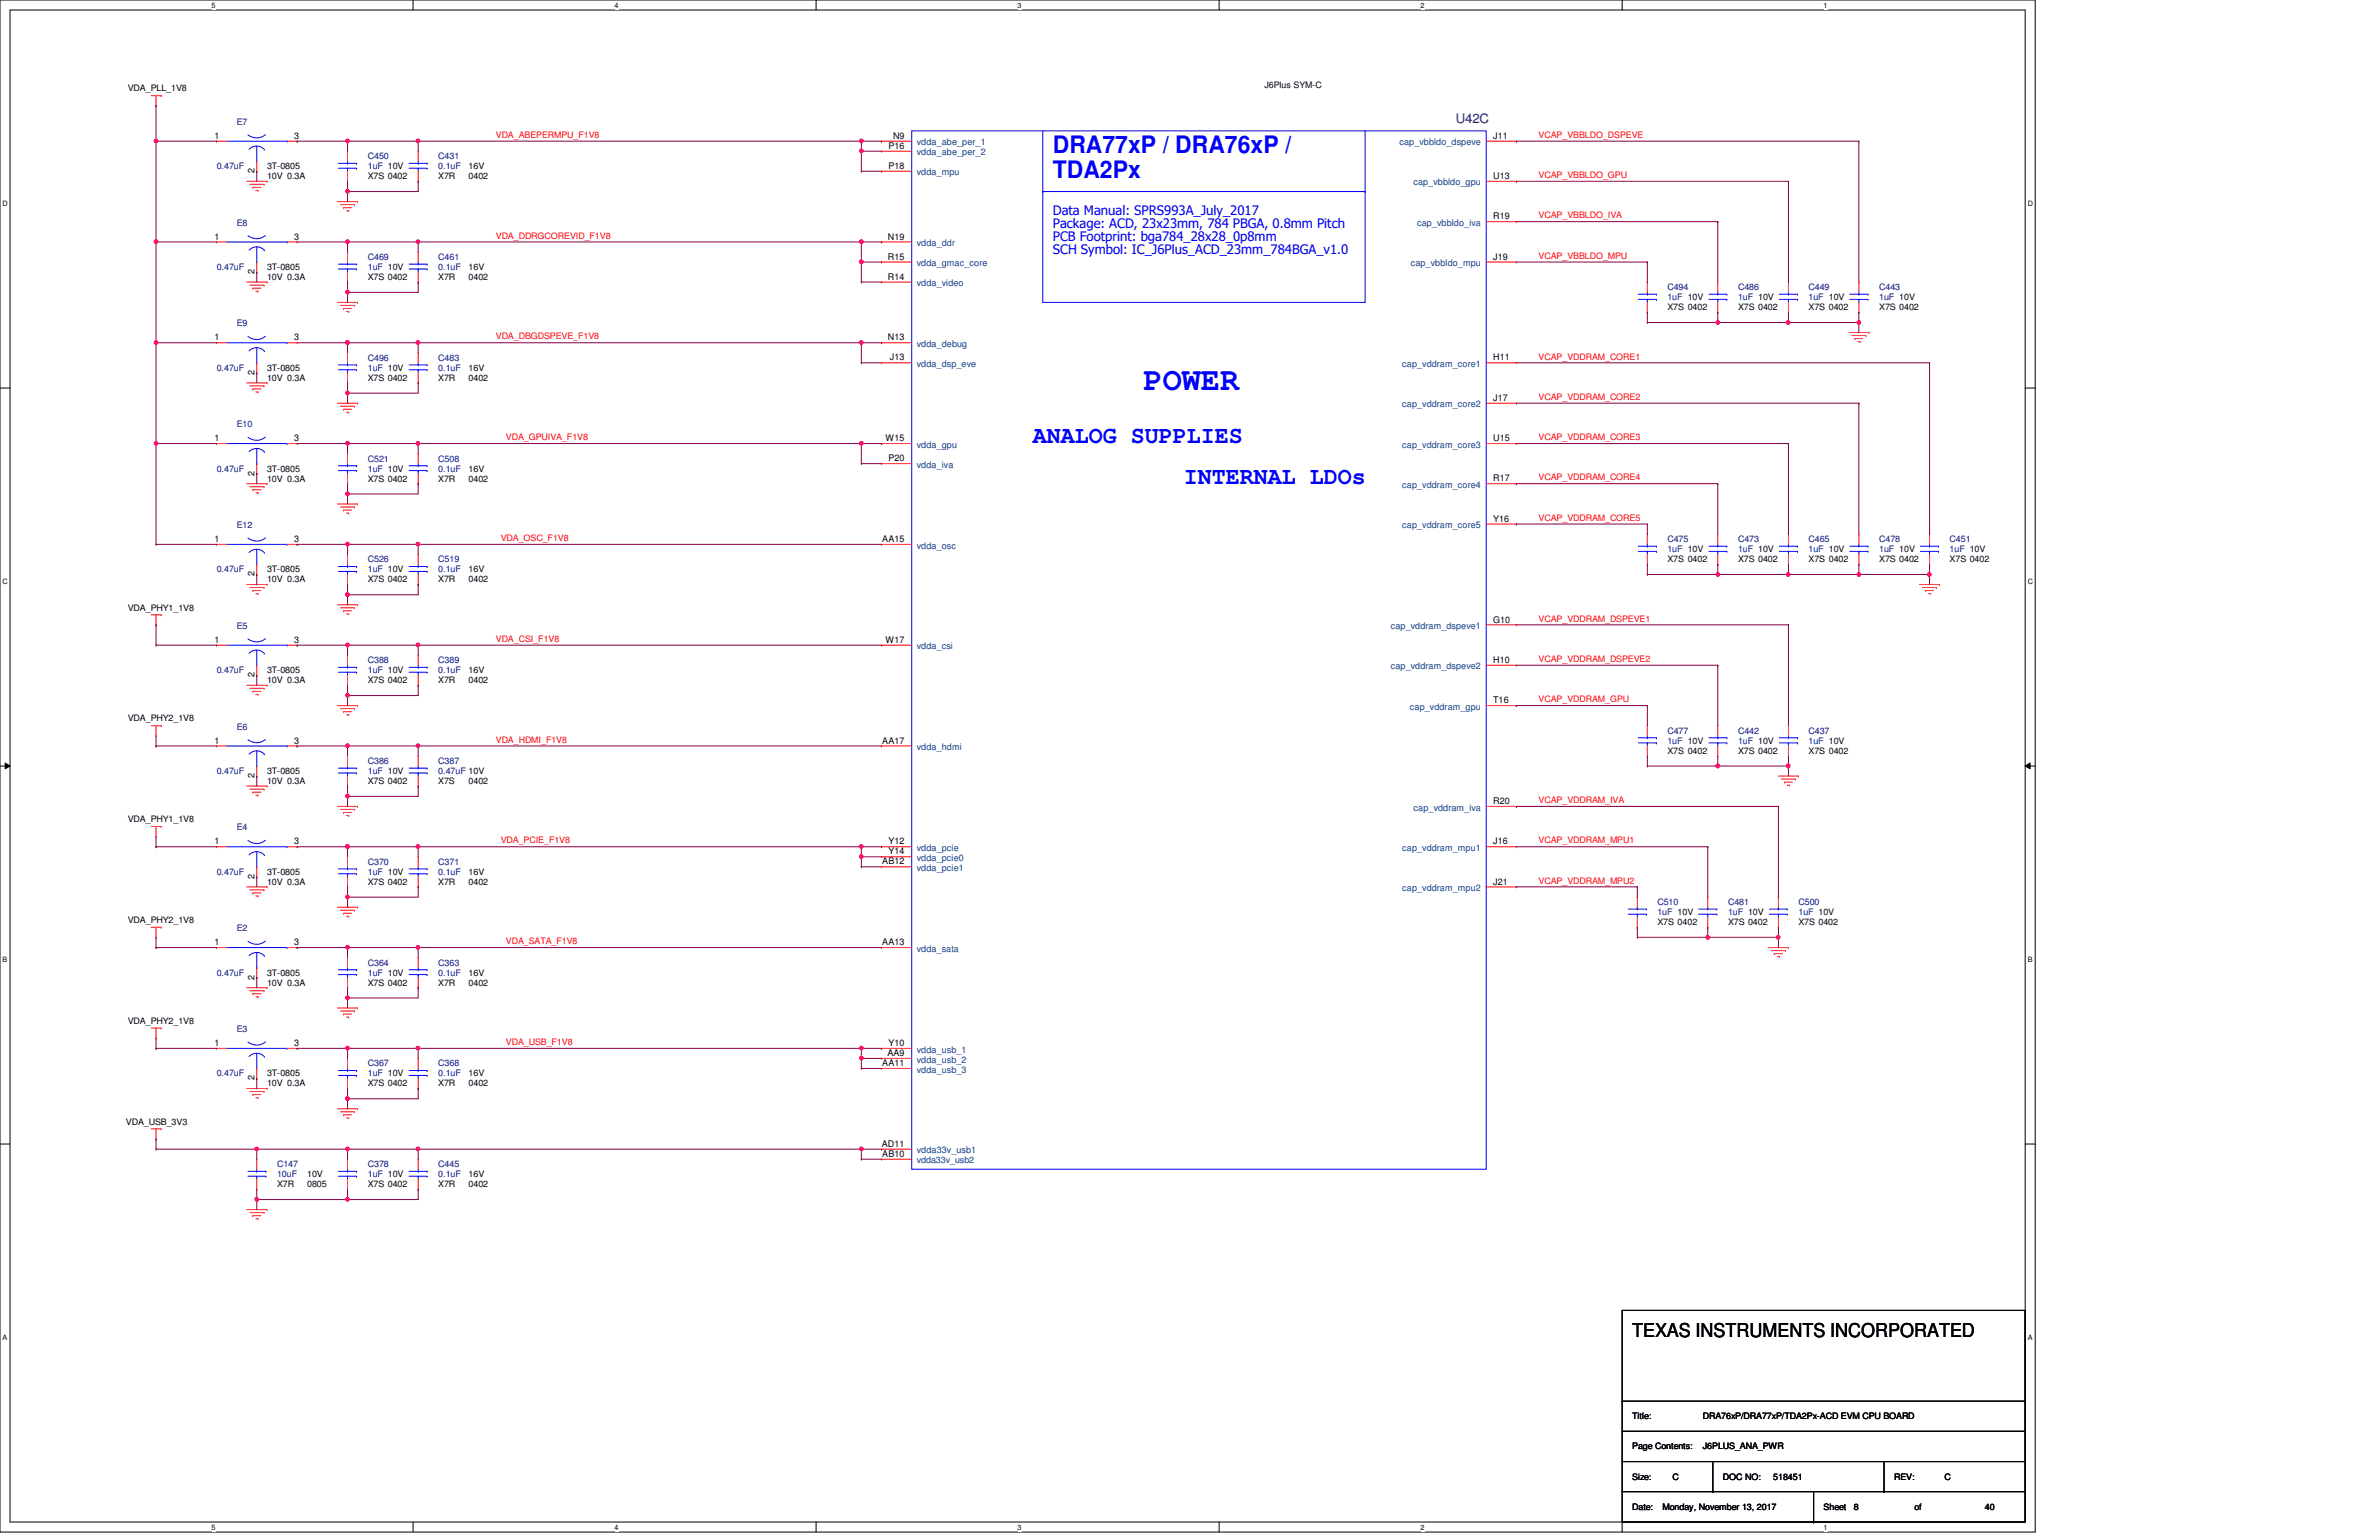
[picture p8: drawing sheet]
<svg xmlns="http://www.w3.org/2000/svg" width="432mm" height="279mm" viewBox="0 0 432 279" stroke-linecap="round" stroke-linejoin="round" font-family="sans-serif">
<defs><g id="words">
<text font-size="5.8" fill="#00f" x="207.6" y="70.8">POWER</text>
<g font-size="4.4" fill="#00f">
<text x="191.1" y="27.8">DRA77xP / DRA76xP /</text>
<text x="191.1" y="32.3">TDA2Px</text>
<text x="187.5" y="80.4">ANALOG SUPPLIES</text>
<text x="214.9" y="87.8">INTERNAL LDOs</text>
</g>
<text font-size="3.5" x="296.2" y="242.7">TEXAS INSTRUMENTS INCORPORATED</text>
<text font-size="2.4" fill="#000080" x="264.2" y="22.3">U42C</text>
<g font-size="2.4" fill="#00f">
<text x="191.1" y="38.9">Data Manual: SPRS993A_July_2017</text>
<text x="191.1" y="41.3">Package: ACD, 23x23mm, 784 PBGA, 0.8mm Pitch</text>
<text x="191.1" y="43.7">PCB Footprint: bga784_28x28_0p8mm</text>
<text x="191.1" y="46.1">SCH Symbol: IC_J6Plus_ACD_23mm_784BGA_v1.0</text>
</g>
<g font-size="1.7">
<text x="38.9" y="25.2">1</text>
<text x="53.4" y="25.2">3</text>
<text x="161.2" y="27">P16</text>
<text x="162.1" y="25.2">N9</text>
<text x="271" y="25.2">J11</text>
<text x="46.2" y="31.4" transform="rotate(-90 46.2 31.4)">2</text>
<text x="161.2" y="30.6">P18</text>
<text x="271" y="32.5">U13</text>
<text x="271" y="39.8">R19</text>
<text x="38.9" y="43.5">1</text>
<text x="53.4" y="43.5">3</text>
<text x="161.2" y="47.1">R15</text>
<text x="161.2" y="43.5">N19</text>
<text x="271" y="47.1">J19</text>
<text x="46.2" y="49.7" transform="rotate(-90 46.2 49.7)">2</text>
<text x="161.2" y="50.8">R14</text>
<text x="38.9" y="61.8">1</text>
<text x="53.4" y="61.8">3</text>
<text x="161.2" y="61.8">N13</text>
<text x="161.5" y="65.4">J13</text>
<text x="271" y="65.4">H11</text>
<text x="46.2" y="68" transform="rotate(-90 46.2 68)">2</text>
<text x="271" y="72.7">J17</text>
<text x="38.9" y="80.1">1</text>
<text x="53.4" y="80.1">3</text>
<text x="160.7" y="80.1">W15</text>
<text x="161.2" y="83.7">P20</text>
<text x="271" y="80.1">U15</text>
<text x="46.2" y="86.3" transform="rotate(-90 46.2 86.3)">2</text>
<text x="271" y="87.3">R17</text>
<text x="271" y="94.7">Y16</text>
<text x="38.9" y="98.3">1</text>
<text x="53.4" y="98.3">3</text>
<text x="160.1" y="98.3">AA15</text>
<text x="46.2" y="104.6" transform="rotate(-90 46.2 104.6)">2</text>
<text x="271" y="112.9">G10</text>
<text x="38.9" y="116.6">1</text>
<text x="53.4" y="116.6">3</text>
<text x="160.7" y="116.6">W17</text>
<text x="46.2" y="122.9" transform="rotate(-90 46.2 122.9)">2</text>
<text x="271" y="120.3">H10</text>
<text x="271" y="127.6">T16</text>
<text x="38.9" y="134.9">1</text>
<text x="53.4" y="134.9">3</text>
<text x="160.1" y="134.9">AA17</text>
<text x="46.2" y="141.1" transform="rotate(-90 46.2 141.1)">2</text>
<text x="271" y="145.9">R20</text>
<text x="38.9" y="153.2">1</text>
<text x="53.4" y="153.2">3</text>
<text x="161.3" y="153.2">Y12</text>
<text x="161.3" y="155">Y14</text>
<text x="271" y="153.2">J16</text>
<text x="46.2" y="159.4" transform="rotate(-90 46.2 159.4)">2</text>
<text x="160.1" y="156.8">AB12</text>
<text x="271" y="160.5">J21</text>
<text x="38.9" y="171.5">1</text>
<text x="53.4" y="171.5">3</text>
<text x="160.1" y="171.5">AA13</text>
<text x="46.2" y="177.7" transform="rotate(-90 46.2 177.7)">2</text>
<text x="38.9" y="189.8">1</text>
<text x="53.4" y="189.8">3</text>
<text x="161.1" y="191.6">AA9</text>
<text x="161.3" y="189.8">Y10</text>
<text x="46.2" y="196" transform="rotate(-90 46.2 196)">2</text>
<text x="160.1" y="193.4">AA11</text>
<text x="160.1" y="208.1">AD11</text>
<text x="160.1" y="209.9">AB10</text>
</g>
<g font-size="1.7" fill="#004080">
<text x="166.4" y="26.4">vdda_abe_per_1</text>
<text x="166.4" y="28.2">vdda_abe_per_2</text>
<text x="254" y="26.4">cap_vbbldo_dspeve</text>
<text x="166.4" y="31.8">vdda_mpu</text>
<text x="256.5" y="33.7">cap_vbbldo_gpu</text>
<text x="257.2" y="41">cap_vbbldo_iva</text>
<text x="166.4" y="44.7">vdda_ddr</text>
<text x="166.4" y="48.3">vdda_gmac_core</text>
<text x="166.4" y="51.9">vdda_video</text>
<text x="256.1" y="48.3">cap_vbbldo_mpu</text>
<text x="166.4" y="62.9">vdda_debug</text>
<text x="166.4" y="66.6">vdda_dsp_eve</text>
<text x="254.5" y="66.6">cap_vddram_core1</text>
<text x="254.5" y="73.9">cap_vddram_core2</text>
<text x="166.4" y="81.2">vdda_gpu</text>
<text x="254.5" y="81.2">cap_vddram_core3</text>
<text x="166.4" y="84.9">vdda_iva</text>
<text x="254.5" y="88.5">cap_vddram_core4</text>
<text x="254.5" y="95.8">cap_vddram_core5</text>
<text x="166.4" y="99.5">vdda_osc</text>
<text x="166.4" y="117.8">vdda_csi</text>
<text x="252.4" y="114.1">cap_vddram_dspeve1</text>
<text x="252.4" y="121.5">cap_vddram_dspeve2</text>
<text x="255.9" y="128.8">cap_vddram_gpu</text>
<text x="166.4" y="136.1">vdda_hdmi</text>
<text x="256.6" y="147.1">cap_vddram_iva</text>
<text x="166.4" y="154.4">vdda_pcie</text>
<text x="254.5" y="154.4">cap_vddram_mpu1</text>
<text x="166.4" y="158">vdda_pcie1</text>
<text x="166.4" y="156.2">vdda_pcie0</text>
<text x="254.5" y="161.7">cap_vddram_mpu2</text>
<text x="166.4" y="172.7">vdda_sata</text>
<text x="166.4" y="191">vdda_usb_1</text>
<text x="166.4" y="192.8">vdda_usb_2</text>
<text x="166.4" y="194.6">vdda_usb_3</text>
<text x="166.4" y="209.3">vdda33v_usb1</text>
</g>
<g font-size="1.6">
<text x="23.2" y="16.6">VDA_PLL_1V8</text>
<text x="229.5" y="16">J6Plus SYM-C</text>
<text x="48.5" y="32.5">10V 0.3A</text>
<text x="48.5" y="30.7">3T-0805</text>
<text x="66.8" y="32.5">X7S 0402</text>
<text x="79.5" y="32.5">X7R</text>
<text x="85" y="30.7">16V</text>
<text x="85" y="32.5">0402</text>
<text x="48.5" y="50.8">10V 0.3A</text>
<text x="48.5" y="49">3T-0805</text>
<text x="66.8" y="50.8">X7S 0402</text>
<text x="79.5" y="50.8">X7R</text>
<text x="85" y="49">16V</text>
<text x="85" y="50.8">0402</text>
<text x="302.6" y="56.3">X7S 0402</text>
<text x="315.5" y="56.3">X7S 0402</text>
<text x="328.3" y="56.3">X7S 0402</text>
<text x="341.1" y="56.3">X7S 0402</text>
<text x="48.5" y="69.1">10V 0.3A</text>
<text x="48.5" y="67.3">3T-0805</text>
<text x="66.8" y="69.1">X7S 0402</text>
<text x="79.5" y="69.1">X7R</text>
<text x="85" y="67.3">16V</text>
<text x="85" y="69.1">0402</text>
<text x="48.5" y="87.4">10V 0.3A</text>
<text x="48.5" y="85.6">3T-0805</text>
<text x="66.8" y="87.4">X7S 0402</text>
<text x="79.5" y="87.4">X7R</text>
<text x="85" y="85.6">16V</text>
<text x="85" y="87.4">0402</text>
<text x="48.5" y="105.7">10V 0.3A</text>
<text x="48.5" y="103.8">3T-0805</text>
<text x="66.8" y="105.7">X7S 0402</text>
<text x="79.5" y="105.7">X7R</text>
<text x="85" y="103.8">16V</text>
<text x="85" y="105.7">0402</text>
<text x="302.6" y="102">X7S 0402</text>
<text x="315.5" y="102">X7S 0402</text>
<text x="328.3" y="102">X7S 0402</text>
<text x="341.1" y="102">X7S 0402</text>
<text x="353.9" y="102">X7S 0402</text>
<text x="23.2" y="110.8">VDA_PHY1_1V8</text>
<text x="48.5" y="124">10V 0.3A</text>
<text x="48.5" y="122.1">3T-0805</text>
<text x="66.8" y="124">X7S 0402</text>
<text x="79.5" y="124">X7R</text>
<text x="85" y="122.1">16V</text>
<text x="85" y="124">0402</text>
<text x="23.2" y="130.9">VDA_PHY2_1V8</text>
<text x="302.6" y="136.8">X7S 0402</text>
<text x="315.5" y="136.8">X7S 0402</text>
<text x="328.3" y="136.8">X7S 0402</text>
<text x="48.5" y="142.2">10V 0.3A</text>
<text x="48.5" y="140.4">3T-0805</text>
<text x="66.8" y="142.2">X7S 0402</text>
<text x="79.5" y="142.2">X7S</text>
<text x="85" y="142.2">0402</text>
<text x="23.2" y="149.2">VDA_PHY1_1V8</text>
<text x="48.5" y="160.5">10V 0.3A</text>
<text x="48.5" y="158.7">3T-0805</text>
<text x="66.8" y="160.5">X7S 0402</text>
<text x="79.5" y="160.5">X7R</text>
<text x="85" y="158.7">16V</text>
<text x="85" y="160.5">0402</text>
<text x="23.2" y="167.5">VDA_PHY2_1V8</text>
<text x="300.8" y="167.9">X7S 0402</text>
<text x="313.6" y="167.9">X7S 0402</text>
<text x="326.4" y="167.9">X7S 0402</text>
<text x="48.5" y="178.8">10V 0.3A</text>
<text x="48.5" y="177">3T-0805</text>
<text x="66.8" y="178.8">X7S 0402</text>
<text x="79.5" y="178.8">X7R</text>
<text x="85" y="177">16V</text>
<text x="85" y="178.8">0402</text>
<text x="23.2" y="185.8">VDA_PHY2_1V8</text>
<text x="48.5" y="197.1">10V 0.3A</text>
<text x="48.5" y="195.3">3T-0805</text>
<text x="66.8" y="197.1">X7S 0402</text>
<text x="79.5" y="197.1">X7R</text>
<text x="85" y="195.3">16V</text>
<text x="85" y="197.1">0402</text>
<text x="22.9" y="204">VDA_USB_3V3</text>
<text x="50.3" y="215.4">X7R</text>
<text x="55.8" y="215.4">0805</text>
<text x="55.8" y="213.6">10V</text>
<text x="66.8" y="215.4">X7S 0402</text>
<text x="79.5" y="215.4">X7R</text>
<text x="85" y="213.6">16V</text>
<text x="85" y="215.4">0402</text>
<text x="296.2" y="257.5">Title:</text>
<text x="309.1" y="257.5">DRA76xP/DRA77xP/TDA2Px-ACD EVM CPU BOARD</text>
<text x="296.2" y="262.9">Page Contents:</text>
<text x="309.1" y="262.9">J6PLUS_ANA_PWR</text>
<text x="296.2" y="268.4">Size:</text>
<text x="303.6" y="268.4">C</text>
<text x="312.7" y="268.4">DOC NO:</text>
<text x="321.9" y="268.4">518451</text>
<text x="343.8" y="268.4">REV:</text>
<text x="352.9" y="268.4">C</text>
<text x="296.2" y="273.9">Date:</text>
<text x="301.8" y="273.9">Monday, November 13, 2017</text>
<text x="331" y="273.9">Sheet</text>
<text x="336.5" y="273.9">8</text>
<text x="347.5" y="273.9">of</text>
<text x="360.3" y="273.9">40</text>
</g>
<g font-size="1.6" fill="#000080">
<text x="43" y="22.6">E7</text>
<text x="66.8" y="28.9">C450</text>
<text x="79.5" y="28.9">C431</text>
<text x="39.3" y="30.7">0.47uF</text>
<text x="66.8" y="30.7">1uF 10V</text>
<text x="79.5" y="30.7">0.1uF</text>
<text x="43" y="40.9">E8</text>
<text x="66.8" y="47.2">C469</text>
<text x="79.5" y="47.2">C461</text>
<text x="39.3" y="49">0.47uF</text>
<text x="66.8" y="49">1uF 10V</text>
<text x="79.5" y="49">0.1uF</text>
<text x="302.6" y="52.6">C494</text>
<text x="315.5" y="52.6">C486</text>
<text x="328.3" y="52.6">C449</text>
<text x="341.1" y="52.6">C443</text>
<text x="43" y="59.2">E9</text>
<text x="302.6" y="54.5">1uF 10V</text>
<text x="315.5" y="54.5">1uF 10V</text>
<text x="328.3" y="54.5">1uF 10V</text>
<text x="341.1" y="54.5">1uF 10V</text>
<text x="66.8" y="65.4">C496</text>
<text x="79.5" y="65.4">C483</text>
<text x="39.3" y="67.3">0.47uF</text>
<text x="66.8" y="67.3">1uF 10V</text>
<text x="79.5" y="67.3">0.1uF</text>
<text x="43" y="77.5">E10</text>
<text x="66.8" y="83.7">C521</text>
<text x="79.5" y="83.7">C508</text>
<text x="39.3" y="85.6">0.47uF</text>
<text x="66.8" y="85.6">1uF 10V</text>
<text x="79.5" y="85.6">0.1uF</text>
<text x="43" y="95.8">E12</text>
<text x="302.6" y="98.3">C475</text>
<text x="302.6" y="100.2">1uF 10V</text>
<text x="315.5" y="98.3">C473</text>
<text x="315.5" y="100.2">1uF 10V</text>
<text x="328.3" y="98.3">C465</text>
<text x="328.3" y="100.2">1uF 10V</text>
<text x="341.1" y="98.3">C478</text>
<text x="341.1" y="100.2">1uF 10V</text>
<text x="353.9" y="98.3">C451</text>
<text x="353.9" y="100.2">1uF 10V</text>
<text x="39.3" y="103.8">0.47uF</text>
<text x="66.8" y="102">C526</text>
<text x="66.8" y="103.8">1uF 10V</text>
<text x="79.5" y="102">C519</text>
<text x="79.5" y="103.8">0.1uF</text>
<text x="43" y="114.1">E5</text>
<text x="39.3" y="122.1">0.47uF</text>
<text x="66.8" y="120.3">C388</text>
<text x="66.8" y="122.1">1uF 10V</text>
<text x="79.5" y="120.3">C389</text>
<text x="79.5" y="122.1">0.1uF</text>
<text x="43" y="132.4">E6</text>
<text x="302.6" y="133.1">C477</text>
<text x="302.6" y="134.9">1uF 10V</text>
<text x="315.5" y="133.1">C442</text>
<text x="315.5" y="134.9">1uF 10V</text>
<text x="328.3" y="133.1">C437</text>
<text x="328.3" y="134.9">1uF 10V</text>
<text x="39.3" y="140.4">0.47uF</text>
<text x="66.8" y="138.6">C386</text>
<text x="66.8" y="140.4">1uF 10V</text>
<text x="79.5" y="138.6">C387</text>
<text x="79.5" y="140.4">0.47uF 10V</text>
<text x="43" y="150.7">E4</text>
<text x="39.3" y="158.7">0.47uF</text>
<text x="66.8" y="156.9">C370</text>
<text x="66.8" y="158.7">1uF 10V</text>
<text x="79.5" y="156.9">C371</text>
<text x="79.5" y="158.7">0.1uF</text>
<text x="300.8" y="164.2">C510</text>
<text x="300.8" y="166">1uF 10V</text>
<text x="313.6" y="164.2">C481</text>
<text x="313.6" y="166">1uF 10V</text>
<text x="326.4" y="164.2">C500</text>
<text x="326.4" y="166">1uF 10V</text>
<text x="43" y="169">E2</text>
<text x="39.3" y="177">0.47uF</text>
<text x="66.8" y="175.2">C364</text>
<text x="66.8" y="177">1uF 10V</text>
<text x="79.5" y="175.2">C363</text>
<text x="79.5" y="177">0.1uF</text>
<text x="43" y="187.2">E3</text>
<text x="39.3" y="195.3">0.47uF</text>
<text x="66.8" y="193.5">C367</text>
<text x="66.8" y="195.3">1uF 10V</text>
<text x="79.5" y="193.5">C368</text>
<text x="79.5" y="195.3">0.1uF</text>
<text x="50.3" y="211.8">C147</text>
<text x="50.3" y="213.6">10uF</text>
<text x="66.8" y="211.8">C378</text>
<text x="66.8" y="213.6">1uF 10V</text>
<text x="79.5" y="211.8">C445</text>
<text x="79.5" y="213.6">0.1uF</text>
</g>
<g font-size="1.6" fill="#f00">
<text x="90" y="25">VDA_ABEPERMPU_F1V8</text>
<text x="279.3" y="25">VCAP_VBBLDO_DSPEVE</text>
<text x="279.3" y="32.3">VCAP_VBBLDO_GPU</text>
<text x="279.3" y="39.6">VCAP_VBBLDO_IVA</text>
<text x="90" y="43.3">VDA_DDRGCOREVID_F1V8</text>
<text x="279.3" y="46.9">VCAP_VBBLDO_MPU</text>
<text x="90" y="61.6">VDA_DBGDSPEVE_F1V8</text>
<text x="279.3" y="65.2">VCAP_VDDRAM_CORE1</text>
<text x="279.3" y="72.6">VCAP_VDDRAM_CORE2</text>
<text x="91.8" y="79.9">VDA_GPUIVA_F1V8</text>
<text x="279.3" y="79.9">VCAP_VDDRAM_CORE3</text>
<text x="279.3" y="87.2">VCAP_VDDRAM_CORE4</text>
<text x="279.3" y="94.5">VCAP_VDDRAM_CORE5</text>
<text x="90.9" y="98.2">VDA_OSC_F1V8</text>
<text x="279.3" y="112.8">VCAP_VDDRAM_DSPEVE1</text>
<text x="90" y="116.5">VDA_CSI_F1V8</text>
<text x="279.3" y="120.1">VCAP_VDDRAM_DSPEVE2</text>
<text x="279.3" y="127.4">VCAP_VDDRAM_GPU</text>
<text x="90" y="134.7">VDA_HDMI_F1V8</text>
<text x="279.3" y="145.7">VCAP_VDDRAM_IVA</text>
<text x="90.9" y="153">VDA_PCIE_F1V8</text>
<text x="279.3" y="153">VCAP_VDDRAM_MPU1</text>
<text x="279.3" y="160.3">VCAP_VDDRAM_MPU2</text>
<text x="91.8" y="171.3">VDA_SATA_F1V8</text>
<text x="91.8" y="189.6">VDA_USB_F1V8</text>
</g>
<text font-size="1.6" fill="#004080" x="166.4" y="211">vdda33v_usb2</text>
<g font-size="1.3">
<text x="38.4" y="1.4">5</text>
<text x="111.5" y="1.4">4</text>
<text x="184.7" y="1.4">3</text>
<text x="257.9" y="1.4">2</text>
<text x="331" y="1.4">1</text>
<text x=".5" y="37.3">D</text>
<text x="368" y="37.3">D</text>
<text x=".5" y="105.9">C</text>
<text x="368" y="105.9">C</text>
<text x=".5" y="174.5">B</text>
<text x="368" y="174.5">B</text>
<text x=".5" y="243">A</text>
<text x="368" y="243">A</text>
<text x="38.4" y="277.5">5</text>
<text x="111.5" y="277.5">4</text>
<text x="184.7" y="277.5">3</text>
<text x="257.9" y="277.5">2</text>
<text x="331" y="277.5">1</text>
</g>
</g></defs>
<path d="M0 0h369.4v278h-369.4zM1.8 1.8h365.8v274.3h-365.8z" fill="none" stroke="#000" stroke-width=".18"/>
<g fill="#fff">
<path d="M38.4 .2h.7v1.5h-.7z"/>
<path d="M38.4 276.4h.7v1.4h-.7z"/>
</g>
<path d="M75 0v1.8M75 276.1v1.9" fill="none" stroke="#000" stroke-width=".18"/>
<g fill="#fff">
<path d="M111.5 .2h.8v1.5h-.8z"/>
<path d="M111.5 276.4h.8v1.4h-.8z"/>
</g>
<path d="M148.1 0v1.8M148.1 276.1v1.9" fill="none" stroke="#000" stroke-width=".18"/>
<g fill="#fff">
<path d="M184.7 .2h.7v1.5h-.7z"/>
<path d="M184.7 276.4h.7v1.4h-.7z"/>
</g>
<path d="M221.3 0v1.8M221.3 276.1v1.9" fill="none" stroke="#000" stroke-width=".18"/>
<g fill="#fff">
<path d="M257.9 .2h.7v1.5h-.7z"/>
<path d="M257.9 276.4h.7v1.4h-.7z"/>
</g>
<path d="M294.4 0v1.8M294.4 276.1v1.9" fill="none" stroke="#000" stroke-width=".18"/>
<g fill="#fff">
<path d="M331 .2h.7v1.5h-.7z"/>
<path d="M331 276.4h.7v1.4h-.7z"/>
<path d="M.5 36.1h.9v1.5h-.9z"/>
<path d="M368 36.1h1v1.5h-1z"/>
<path d="M.5 104.7h.9v1.5h-.9z"/>
<path d="M368 104.7h1v1.5h-1z"/>
</g>
<path d="M0 70.4h1.8M367.6 70.4h1.8" fill="none" stroke="#000" stroke-width=".18"/>
<g fill="#fff">
<path d="M.5 173.3h.8v1.5h-.8z"/>
<path d="M368 173.3h.9v1.5h-.9z"/>
</g>
<path d="M0 139h1.8M.9 138.4l.9 .6-.9 .5zM367.6 139l.9-.6v1.1zM367.6 139h1.8" fill="none" stroke="#000" stroke-width=".18"/>
<path d="M.9 138.4l.9 .6-.9 .5zM367.6 139l.9-.6v1.1z" fill="#000"/>
<g fill="#fff">
<path d="M.5 241.9h.8v1.4h-.8z"/>
<path d="M368 241.9h.9v1.4h-.9z"/>
</g>
<g fill="none" stroke="#000" stroke-width=".18">
<path d="M0 207.6h1.8M367.6 207.6h1.8M294.4 237.7h73.2v38.4h-73.2zM294.4 259.7h73.2M294.4 254.2h73.2M367.6 259.7h.1M367.6 254.2h.1M294.4 270.6h73.2M294.4 265.2h73.2M310.9 270.6h.1M310.9 265.2v5.4M329.2 276.1h.1"/>
<path d="M329.2 270.6v5.5M342 270.6h.1M342 265.2v5.4M367.6 270.6h.1M367.6 265.2h.1"/>
</g>
<g fill="none" stroke="#f00" stroke-width=".18">
<path d="M27.4 17.4h1.9M28.3 19.2h.1M28.3 17.4v1.8M29.3 17.4h.1M39.3 25.6h.1M39.3 25.6h1.8M44.8 32.9h3.7M45.3 33.4h2.6M45.9 34h.1M45.9 34h1.5M46.4 34.5h.4M46.6 31.1h.1"/>
<path d="M46.6 29.3v1.8M46.8 34.5h.1M47.9 33.4h.1M48.5 32.9h.1M52.1 25.6h1.8M53.9 25.6h.1M61.3 36.6h3.6M61.8 37.1h2.5M62.4 37.7h.1M62.4 37.7h1.4M62.9 38.2h.4M63.1 27.4h.1"/>
<path d="M63.1 32.9h.1M63.1 27.4v1.9M63.1 31.1v1.8M63.3 38.2h.1M64.3 37.1h.1M64.9 36.6h.1M75.9 27.4h.1M75.9 32.9h.1M75.9 27.4v1.9M75.9 31.1v1.8M160 31.1h.1M160 25.6h.1"/>
<path d="M160 27.4h.1M160 25.6h5.5M160 31.1h5.5M160 27.4h5.5M269.7 32.9h5.5M269.7 25.6h5.5M275.2 25.6h.1M275.2 32.9h.1M39.3 43.9h.1M39.3 43.9h1.8M44.8 51.2h3.7M45.3 51.7h2.6"/>
<path d="M45.9 52.3h.1M45.9 52.3h1.5M46.4 52.8h.4M46.6 49.4h.1M46.6 47.5v1.9M46.8 52.8h.1M47.9 51.7h.1M48.5 51.2h.1M52.1 43.9h1.8M53.9 43.9h.1M61.3 54.9h3.6M61.8 55.4h2.5"/>
<path d="M62.4 56h.1M62.4 56h1.4M62.9 56.5h.4M63.1 45.7h.1M63.1 51.2h.1M63.1 45.7v1.8M63.1 49.4v1.8M63.3 56.5h.1M64.3 55.4h.1M64.9 54.9h.1M75.9 45.7h.1M75.9 51.2h.1"/>
<path d="M75.9 45.7v1.8M75.9 49.4v1.8M160 47.5h.1M160 43.9h.1M160 51.2h.1M160 51.2h5.5M160 43.9h5.5M160 47.5h5.5M269.7 40.2h5.5M269.7 47.5h5.5M275.2 40.2h.1M275.2 47.5h.1"/>
<path d="M299 51.2h.1M299 56.7h.1M299 51.2v1.8M299 54.9v1.8M311.8 51.2h.1M311.8 56.7h.1M311.8 51.2v1.8M311.8 54.9v1.8M324.6 51.2h.1M324.6 56.7h.1M324.6 51.2v1.8M324.6 54.9v1.8"/>
<path d="M337.4 51.2h.1M337.4 56.7h.1M337.4 51.2v1.8M337.4 54.9v1.8M39.3 62.2h.1M39.3 62.2h1.8M44.8 69.5h3.7M45.3 70h2.6M45.9 70.6h.1M45.9 70.6h1.5M46.4 71.1h.4M46.6 67.6h.1"/>
<path d="M46.6 65.8v1.8M46.8 71.1h.1M47.9 70h.1M48.5 69.5h.1M52.1 62.2h1.8M53.9 62.2h.1M61.3 73.2h3.6M61.8 73.7h2.5M62.4 74.3h.1M62.4 74.3h1.4M62.9 74.8h.4M63.1 64h.1"/>
<path d="M63.1 69.5h.1M63.1 64v1.8M63.1 67.6v1.9M63.3 74.8h.1M64.3 73.7h.1M64.9 73.2h.1M75.9 64h.1M75.9 69.5h.1M75.9 64v1.8M75.9 67.6v1.9M160 62.2h.1M160 65.8h.1"/>
<path d="M160 62.2h5.5M160 65.8h5.5M269.7 73.2h5.5M269.7 65.8h5.5M275.2 65.8h.1M275.2 73.2h.1M335.6 60.3h3.6M336.1 60.9h2.6M336.7 61.4h.1M336.7 61.4h1.4M337.2 62h.4M337.6 62h.1"/>
<path d="M338.7 60.9h.1M339.2 60.3h.1M39.3 80.5h.1M39.3 98.8h.1M39.3 80.5h1.8M39.3 98.8h1.8M44.8 87.8h3.7M45.3 88.3h2.6M45.9 88.9h.1M45.9 88.9h1.5M46.4 89.4h.4M46.6 85.9h.1"/>
<path d="M46.6 84.1v1.8M46.8 89.4h.1M47.9 88.3h.1M48.5 87.8h.1M52.1 80.5h1.8M52.1 98.8h1.8M53.9 80.5h.1M53.9 98.8h.1M61.3 91.4h3.6M61.8 92h2.5M62.4 92.5h.1M62.4 92.5h1.4"/>
<path d="M62.9 93.1h.4M63.1 82.3h.1M63.1 87.8h.1M63.1 82.3v1.8M63.1 85.9v1.9M63.3 93.1h.1M64.3 92h.1M64.9 91.4h.1M75.9 82.3h.1M75.9 87.8h.1M75.9 82.3v1.8M75.9 85.9v1.9"/>
<path d="M160 80.5h.1M160 84.1h.1M160 98.8h.1M160 80.5h5.5M160 98.8h5.5M160 84.1h5.5M269.7 87.8h5.5M269.7 80.5h5.5M269.7 95.1h5.5M275.2 80.5h.1M275.2 87.8h.1M275.2 95.1h.1"/>
<path d="M299 96.9h.1M299 96.9v1.9M311.8 96.9h.1M311.8 96.9v1.9M324.6 96.9h.1M324.6 96.9v1.9M337.4 96.9h.1M337.4 96.9v1.9M350.2 96.9h.1M350.2 96.9v1.9M27.4 111.5h1.9M28.3 113.4h.1"/>
<path d="M28.3 111.5v1.9M29.3 111.5h.1M39.3 117.1h.1M39.3 117.1h1.8M44.8 106h3.7M45.3 106.6h2.6M45.9 107.1h.1M45.9 107.1h1.5M46.4 107.7h.4M46.6 104.2h.1M46.6 102.4v1.8M46.8 107.7h.1"/>
<path d="M47.9 106.6h.1M48.5 106h.1M52.1 117.1h1.8M53.9 117.1h.1M61.3 109.7h3.6M61.8 110.3h2.5M62.4 110.8h.1M62.4 110.8h1.4M62.9 111.4h.4M63.1 100.6h.1M63.1 106h.1M63.1 118.9h.1"/>
<path d="M63.1 100.6v1.8M63.1 104.2v1.8M63.1 118.9v1.8M63.3 111.4h.1M64.3 110.3h.1M64.9 109.7h.1M75.9 100.6h.1M75.9 106h.1M75.9 118.9h.1M75.9 100.6v1.8M75.9 104.2v1.8M75.9 118.9v1.8"/>
<path d="M160 117.1h.1M160 117.1h5.5M269.7 113.4h5.5M275.2 113.4h.1M299 102.4h.1M299 100.6v1.8M311.8 102.4h.1M311.8 100.6v1.8M324.6 102.4h.1M324.6 100.6v1.8M337.4 102.4h.1M337.4 100.6v1.8"/>
<path d="M348.4 106h3.6M348.9 106.6h2.6M349.5 107.1h.1M349.5 107.1h1.4M350 107.7h.4M350.2 102.4h.1M350.2 100.6v1.8M350.4 107.7h.1M351.5 106.6h.1M352 106h.1M27.4 131.7h1.9M28.3 133.5h.1"/>
<path d="M28.3 131.7v1.8M29.3 131.7h.1M39.3 135.3h.1M39.3 135.3h1.8M44.8 124.3h3.7M45.3 124.9h2.6M45.9 125.4h.1M45.9 125.4h1.5M46.4 126h.4M46.6 122.5h.1M46.6 120.7v1.8M46.6 139v1.8"/>
<path d="M46.8 126h.1M47.9 124.9h.1M48.5 124.3h.1M52.1 135.3h1.8M53.9 135.3h.1M61.3 128h3.6M61.8 128.6h2.5M62.4 129.1h.1M62.4 129.1h1.4M62.9 129.7h.4M63.1 137.2h.1M63.1 124.3h.1"/>
<path d="M63.1 122.5v1.8M63.1 137.2v1.8M63.3 129.7h.1M64.3 128.6h.1M64.9 128h.1M75.9 124.3h.1M75.9 137.2h.1M75.9 122.5v1.8M75.9 137.2v1.8M160 135.3h.1M160 135.3h5.5M269.7 128h5.5"/>
<path d="M269.7 120.7h5.5M275.2 128h.1M275.2 120.7h.1M299 131.7h.1M299 137.2h.1M299 131.7v1.8M299 135.3v1.9M311.8 131.7h.1M311.8 137.2h.1M311.8 131.7v1.8M311.8 135.3v1.9M324.6 131.7h.1"/>
<path d="M324.6 137.2h.1M324.6 131.7v1.8M324.6 135.3v1.9M27.4 149.9h1.9M28.3 151.8h.1M28.3 149.9v1.9M29.3 149.9h.1M39.3 153.6h.1M39.3 153.6h1.8M44.8 142.6h3.7M45.3 143.2h2.6M45.9 143.7h.1"/>
<path d="M45.9 143.7h1.5M46.4 144.3h.4M46.6 159.1h.1M46.6 140.8h.1M46.6 157.3v1.8M46.8 144.3h.1M47.9 143.2h.1M48.5 142.6h.1M52.1 153.6h1.8M53.9 153.6h.1M61.3 146.3h3.6M61.8 146.9h2.5"/>
<path d="M62.4 147.4h.1M62.4 147.4h1.4M62.9 148h.4M63.1 142.6h.1M63.1 155.4h.1M63.1 140.8v1.8M63.1 155.4v1.9M63.1 159.1v1.8M63.3 148h.1M64.3 146.9h.1M64.9 146.3h.1M75.9 155.4h.1"/>
<path d="M75.9 142.6h.1M75.9 140.8v1.8M75.9 155.4v1.9M75.9 159.1v1.8M160 157.3h.1M160 153.6h.1M160 155.4h.1M160 153.6h5.5M160 157.3h5.5M160 155.4h5.5M269.7 146.3h5.5M269.7 153.6h5.5"/>
<path d="M275.2 146.3h.1M275.2 153.6h.1M322.8 140.8h3.6M323.3 141.4h2.6M323.9 141.9h.1M323.9 141.9h1.4M324.4 142.5h.4M324.8 142.5h.1M325.9 141.4h.1M326.4 140.8h.1M27.4 168.2h1.9M28.3 170.1h.1"/>
<path d="M28.3 168.2v1.9M29.3 168.2h.1M39.3 171.9h.1M39.3 171.9h1.8M44.8 160.9h3.7M44.8 179.2h3.7M45.3 161.5h2.6M45.3 179.7h2.6M45.9 162h.1M45.9 162h1.5M46.4 162.6h.4M46.6 177.4h.1"/>
<path d="M46.6 175.6v1.8M46.8 162.6h.1M47.9 161.5h.1M47.9 179.7h.1M48.5 160.9h.1M48.5 179.2h.1M52.1 171.9h1.8M53.9 171.9h.1M61.3 164.6h3.6M61.8 165.1h2.5M62.4 165.7h.1M62.4 165.7h1.4"/>
<path d="M62.9 166.2h.4M63.1 173.7h.1M63.1 179.2h.1M63.1 160.9h.1M63.1 173.7v1.9M63.1 177.4v1.8M63.3 166.2h.1M64.3 165.1h.1M64.9 164.6h.1M75.9 173.7h.1M75.9 179.2h.1M75.9 160.9h.1"/>
<path d="M75.9 173.7v1.9M75.9 177.4v1.8M160 171.9h.1M160 171.9h5.5M269.7 160.9h5.5M275.2 160.9h.1M297.2 162.8h.1M297.2 168.2h.1M297.2 162.8v1.8M297.2 166.4v1.8M310 162.8h.1M310 168.2h.1"/>
<path d="M310 162.8v1.8M310 166.4v1.8M320.9 171.9h3.7M321.5 172.5h2.6M322 173h.1M322 173h1.5M322.6 173.5h.4M322.8 162.8h.1M322.8 168.2h.1M322.8 162.8v1.8M322.8 166.4v1.8M323 173.5h.1"/>
<path d="M324.1 172.5h.1M324.6 171.9h.1M27.4 186.5h1.9M28.3 188.3h.1M28.3 186.5v1.8M29.3 186.5h.1M39.3 190.2h.1M39.3 190.2h1.8M44.8 197.5h3.7M45.3 198h2.6M45.9 180.3h.1M45.9 198.6h.1"/>
<path d="M45.9 180.3h1.5M45.9 198.6h1.5M46.4 180.8h.4M46.4 199.1h.4M46.6 195.7h.1M46.6 193.8v1.9M46.8 180.8h.1M46.8 199.1h.1M47.9 198h.1M48.5 197.5h.1M52.1 190.2h1.8M53.9 190.2h.1"/>
<path d="M61.3 182.9h3.6M61.8 183.4h2.5M62.4 184h.1M62.4 184h1.4M62.9 184.5h.4M63.1 192h.1M63.1 197.5h.1M63.1 192v1.8M63.1 195.7v1.8M63.3 184.5h.1M64.3 183.4h.1M64.9 182.9h.1"/>
<path d="M75.9 192h.1M75.9 197.5h.1M75.9 192v1.8M75.9 195.7v1.8M160 190.2h.1M160 192h.1M160 193.8h.1M160 190.2h5.5M160 192h5.5M160 193.8h5.5M27.4 204.8h1.9M28.3 206.6h.1"/>
<path d="M28.3 204.8v1.8M29.3 204.8h.1M44.8 219.5h3.7M46.6 210.3h.1M46.6 215.8h.1M46.6 210.3v1.8M46.6 214v1.8M48.5 219.5h.1M61.3 201.2h3.6M61.8 201.7h2.5M62.4 202.3h.1M62.4 202.3h1.4"/>
<path d="M62.9 202.8h.4M63.1 210.3h.1M63.1 215.8h.1M63.1 210.3v1.8M63.1 214v1.8M63.3 202.8h.1M64.3 201.7h.1M64.9 201.2h.1M75.9 210.3h.1M75.9 215.8h.1M75.9 210.3v1.8M75.9 214v1.8"/>
<path d="M160 208.5h.1M160 210.3h.1M160 208.5h5.5M160 210.3h5.5M45.3 220h2.6M45.9 220.6h.1M45.9 220.6h1.5M46.4 221.1h.4M46.8 221.1h.1M47.9 220h.1"/>
</g>
<g fill="none" stroke="#00f" stroke-width=".18">
<path d="M41.1 25.6h11M45.2 27.1a1.87 1.87 0 0 1 2.8 .1M46.6 29.3h.1M46.6 26.5v2.8M48.2 24.4a2.49 2.49 0 0 1-3.2 .1M52.1 25.6h.1M61.4 30.5h3.3M61.4 29.6h3.3M63.1 29.6h.1M63.1 30.5h.1M63.1 29.3v.3M63.1 30.5v.6"/>
<path d="M64.7 30.5h.1M64.7 29.6h.1M74.3 30.5h3.2M74.3 29.6h3.2M75.9 29.6h.1M75.9 30.5h.1M75.9 29.3v.3M75.9 30.5v.6M77.5 30.5h.1M77.5 29.6h.1M165.5 23.7h104.2v188.4h-104.2zM189.3 34.8h58.5v20.1h-58.5z"/>
<path d="M189.3 34.8h.1M189.3 23.7v11.1M247.8 34.8h.1M247.8 23.7v11.1M41.1 43.9h11M45.2 45.4a1.87 1.87 0 0 1 2.8 .1M46.6 47.5h.1M46.6 44.8v2.7M48.2 42.7a2.49 2.49 0 0 1-3.2 .1M52.1 43.9h.1M61.4 48.8h3.3M61.4 47.9h3.3"/>
<path d="M63.1 47.9h.1M63.1 48.8h.1M63.1 47.5v.4M63.1 48.8v.6M64.7 48.8h.1M64.7 47.9h.1M74.3 48.8h3.2M74.3 47.9h3.2M75.9 47.9h.1M75.9 48.8h.1M75.9 47.5v.4M75.9 48.8v.6"/>
<path d="M77.5 48.8h.1M77.5 47.9h.1M297.3 54.3h3.4M297.3 53.4h3.4M299 53.4h.1M299 54.3h.1M299 53v.4M299 54.3v.6M300.7 54.3h.1M300.7 53.4h.1M310.2 54.3h3.2M310.2 53.4h3.2"/>
<path d="M311.8 53.4h.1M311.8 54.3h.1M311.8 53v.4M311.8 54.3v.6M313.4 54.3h.1M313.4 53.4h.1M323 54.3h3.3M323 53.4h3.3M324.6 53.4h.1M324.6 54.3h.1M324.6 53v.4M324.6 54.3v.6"/>
<path d="M326.3 54.3h.1M326.3 53.4h.1M335.7 54.3h3.3M335.7 53.4h3.3M337.4 53.4h.1M337.4 54.3h.1M337.4 53v.4M337.4 54.3v.6M339 54.3h.1M339 53.4h.1M41.1 62.2h11M45.2 63.7a1.87 1.87 0 0 1 2.8 .1"/>
<path d="M46.6 65.8h.1M46.6 63.1v2.7M48.2 79.3a2.49 2.49 0 0 1-3.2 0M48.2 61a2.49 2.49 0 0 1-3.2 0M52.1 62.2h.1M61.4 67.1h3.3M61.4 66.2h3.3M63.1 66.2h.1M63.1 67.1h.1M63.1 65.8v.4M63.1 67.1v.5M64.7 67.1h.1"/>
<path d="M64.7 66.2h.1M74.3 67.1h3.2M74.3 66.2h3.2M75.9 66.2h.1M75.9 67.1h.1M75.9 65.8v.4M75.9 67.1v.5M77.5 67.1h.1M77.5 66.2h.1M41.1 80.5h11M41.1 98.8h11M45.2 82a1.87 1.87 0 0 1 2.8 .1"/>
<path d="M46.6 84.1h.1M46.6 81.4v2.7M46.6 99.7v2.7M48.2 97.6a2.49 2.49 0 0 1-3.2 0M52.1 80.5h.1M52.1 98.8h.1M61.4 85.4h3.3M61.4 84.5h3.3M63.1 84.5h.1M63.1 85.4h.1M63.1 84.1v.4M63.1 85.4v.5"/>
<path d="M64.7 85.4h.1M64.7 84.5h.1M74.3 85.4h3.2M74.3 84.5h3.2M75.9 84.5h.1M75.9 85.4h.1M75.9 84.1v.4M75.9 85.4v.5M77.5 85.4h.1M77.5 84.5h.1M297.3 99.1h3.4M299 99.1h.1"/>
<path d="M299 98.8v.3M300.7 99.1h.1M310.2 99.1h3.2M311.8 99.1h.1M311.8 98.8v.3M313.4 99.1h.1M323 99.1h3.3M324.6 99.1h.1M324.6 98.8v.3M326.3 99.1h.1M335.7 99.1h3.3M337.4 99.1h.1"/>
<path d="M337.4 98.8v.3M339 99.1h.1M348.6 99.1h3.2M350.2 99.1h.1M350.2 98.8v.3M351.8 99.1h.1M41.1 117.1h11M45.2 100.2a1.87 1.87 0 0 1 2.8 .2M45.2 118.5a1.87 1.87 0 0 1 2.8 .2M46.6 102.4h.1M46.6 117.9v2.8M48.2 115.9a2.49 2.49 0 0 1-3.2 0"/>
<path d="M52.1 117.1h.1M61.4 103.7h3.3M61.4 102.8h3.3M63.1 102.8h.1M63.1 103.7h.1M63.1 102.4v.4M63.1 103.7v.5M64.7 103.7h.1M64.7 102.8h.1M74.3 103.7h3.2M74.3 102.8h3.2M75.9 102.8h.1"/>
<path d="M75.9 103.7h.1M75.9 102.4v.4M75.9 103.7v.5M77.5 103.7h.1M77.5 102.8h.1M297.3 100h3.4M299 100h.1M299 100v.6M300.7 100h.1M310.2 100h3.2M311.8 100h.1M311.8 100v.6"/>
<path d="M313.4 100h.1M323 100h3.3M324.6 100h.1M324.6 100v.6M326.3 100h.1M335.7 100h3.3M337.4 100h.1M337.4 100v.6M339 100h.1M348.6 100h3.2M350.2 100h.1M350.2 100v.6"/>
<path d="M351.8 100h.1M41.1 135.3h11M45.2 136.8a1.87 1.87 0 0 1 2.8 .1M46.6 139h.1M46.6 120.7h.1M46.6 136.2v2.8M48.2 134.2a2.49 2.49 0 0 1-3.2 0M52.1 135.3h.1M61.4 139.4h3.3M61.4 122h3.3M61.4 121.1h3.3M63.1 139.4h.1"/>
<path d="M63.1 121.1h.1M63.1 122h.1M63.1 120.7v.4M63.1 122v.5M63.1 139v.4M64.7 139.4h.1M64.7 122h.1M64.7 121.1h.1M74.3 139.4h3.2M74.3 122h3.2M74.3 121.1h3.2M75.9 121.1h.1"/>
<path d="M75.9 122h.1M75.9 139.4h.1M75.9 120.7v.4M75.9 122v.5M75.9 139v.4M77.5 122h.1M77.5 121.1h.1M77.5 139.4h.1M297.3 134.8h3.4M297.3 133.9h3.4M299 133.9h.1M299 134.8h.1"/>
<path d="M299 133.5v.4M299 134.8v.5M300.7 134.8h.1M300.7 133.9h.1M310.2 134.8h3.2M310.2 133.9h3.2M311.8 133.9h.1M311.8 134.8h.1M311.8 133.5v.4M311.8 134.8v.5M313.4 134.8h.1M313.4 133.9h.1"/>
<path d="M323 134.8h3.3M323 133.9h3.3M324.6 133.9h.1M324.6 134.8h.1M324.6 133.5v.4M324.6 134.8v.5M326.3 134.8h.1M326.3 133.9h.1M41.1 153.6h11M45.2 155.1a1.87 1.87 0 0 1 2.8 .1M46.6 157.3h.1M46.6 154.5v2.8"/>
<path d="M48.2 152.4a2.49 2.49 0 0 1-3.2 .1M52.1 153.6h.1M61.4 140.3h3.3M61.4 158.5h3.3M61.4 157.6h3.3M63.1 140.3h.1M63.1 157.6h.1M63.1 158.5h.1M63.1 140.3v.5M63.1 157.3v.3M63.1 158.5v.6M64.7 140.3h.1"/>
<path d="M64.7 158.5h.1M64.7 157.6h.1M74.3 140.3h3.2M74.3 158.5h3.2M74.3 157.6h3.2M75.9 157.6h.1M75.9 158.5h.1M75.9 140.3h.1M75.9 140.3v.5M75.9 157.3v.3M75.9 158.5v.6M77.5 158.5h.1"/>
<path d="M77.5 157.6h.1M77.5 140.3h.1M41.1 171.9h11M45.2 173.4a1.87 1.87 0 0 1 2.8 .1M46.6 175.6h.1M46.6 172.8v2.8M48.2 170.7a2.49 2.49 0 0 1-3.2 .1M52.1 171.9h.1M61.4 176.8h3.3M61.4 175.9h3.3M63.1 175.9h.1M63.1 176.8h.1"/>
<path d="M63.1 175.6v.3M63.1 176.8v.6M64.7 176.8h.1M64.7 175.9h.1M74.3 176.8h3.2M74.3 175.9h3.2M75.9 175.9h.1M75.9 176.8h.1M75.9 175.6v.3M75.9 176.8v.6M77.5 176.8h.1M77.5 175.9h.1"/>
<path d="M295.5 165.9h3.3M295.5 164.9h3.3M297.2 164.9h.1M297.2 165.9h.1M297.2 164.6v.3M297.2 165.9v.5M298.8 165.9h.1M298.8 164.9h.1M308.3 165.9h3.3M308.3 164.9h3.3M310 164.9h.1M310 165.9h.1"/>
<path d="M310 164.6v.3M310 165.9v.5M311.6 165.9h.1M311.6 164.9h.1M321.1 165.9h3.3M321.1 164.9h3.3M322.8 164.9h.1M322.8 165.9h.1M322.8 164.6v.3M322.8 165.9v.5M324.4 165.9h.1M324.4 164.9h.1"/>
<path d="M41.1 190.2h11M45.2 191.7a1.87 1.87 0 0 1 2.8 .1M46.6 193.8h.1M46.6 191.1v2.7M48.2 189a2.49 2.49 0 0 1-3.2 .1M52.1 190.2h.1M61.4 195.1h3.3M61.4 194.2h3.3M63.1 194.2h.1M63.1 195.1h.1M63.1 193.8v.4M63.1 195.1v.6"/>
<path d="M64.7 195.1h.1M64.7 194.2h.1M74.3 195.1h3.2M74.3 194.2h3.2M75.9 194.2h.1M75.9 195.1h.1M75.9 193.8v.4M75.9 195.1v.6M77.5 195.1h.1M77.5 194.2h.1M45 213.4h3.3M45 212.5h3.3"/>
<path d="M46.6 212.5h.1M46.6 213.4h.1M46.6 212.1v.4M46.6 213.4v.6M48.3 213.4h.1M48.3 212.5h.1M61.4 213.4h3.3M61.4 212.5h3.3M63.1 212.5h.1M63.1 213.4h.1M63.1 212.1v.4M63.1 213.4v.6"/>
<path d="M64.7 213.4h.1M64.7 212.5h.1M74.3 213.4h3.2M74.3 212.5h3.2M75.9 212.5h.1M75.9 213.4h.1M75.9 212.1v.4M75.9 213.4v.6M77.5 213.4h.1M77.5 212.5h.1"/>
</g>
<path d="M28.3 19.2h.1M28.3 19.2v24.7M28.3 25.6h.1M28.3 25.6h11" fill="none" stroke="#800040" stroke-width=".18"/>
<circle cx="28.3" cy="43.9" r=".34" fill="#f0f"/>
<circle cx="28.3" cy="43.9" r=".34" fill="none" stroke="#f0f" stroke-width=".18"/>
<circle cx="28.3" cy="25.6" r=".34" fill="#f0f"/>
<circle cx="28.3" cy="25.6" r=".34" fill="none" stroke="#f0f" stroke-width=".18"/>
<path d="M53.9 25.6h.1M53.9 25.6h22M63.1 25.6h.1M63.1 25.6v1.8" fill="none" stroke="#800040" stroke-width=".18"/>
<circle cx="63.1" cy="25.6" r=".34" fill="#f0f"/>
<circle cx="63.1" cy="25.6" r=".34" fill="none" stroke="#f0f" stroke-width=".18"/>
<path d="M75.9 25.6h.1M75.9 25.6h80.4" fill="none" stroke="#800040" stroke-width=".18"/>
<circle cx="156.3" cy="25.6" r=".34" fill="#f0f"/>
<circle cx="156.3" cy="25.6" r=".34" fill="none" stroke="#f0f" stroke-width=".18"/>
<circle cx="75.9" cy="25.6" r=".34" fill="#f0f"/>
<circle cx="75.9" cy="25.6" r=".34" fill="none" stroke="#f0f" stroke-width=".18"/>
<path d="M75.9 25.6h.1M75.9 25.6v1.8M156.3 25.6h.1M156.3 27.4h.1M156.3 25.6h3.7M156.3 25.6v5.5M156.3 27.4h3.7M160 25.6h.1M275.2 25.6h.1M275.2 25.6h62.2M337.4 25.6h.1M337.4 25.6v25.6" fill="none" stroke="#800040" stroke-width=".18"/>
<circle cx="156.3" cy="27.4" r=".34" fill="#f0f"/>
<circle cx="156.3" cy="27.4" r=".34" fill="none" stroke="#f0f" stroke-width=".18"/>
<path d="M46.6 31.1h.1M46.6 31.1v1.8M63.1 34.8h.1M63.1 32.9v3.7M75.9 32.9h.1M75.9 32.9v1.9h-12.8M156.3 31.1h.1M156.3 31.1h3.7M275.2 32.9h.1M275.2 32.9h49.4M324.6 32.9h.1M324.6 32.9v18.3" fill="none" stroke="#800040" stroke-width=".18"/>
<circle cx="63.1" cy="34.7" r=".34" fill="#f0f"/>
<circle cx="63.1" cy="34.7" r=".34" fill="none" stroke="#f0f" stroke-width=".18"/>
<path d="M28.3 43.9h.1M28.3 43.9h11M28.3 43.9v18.3M53.9 43.9h22M63.1 43.9h.1M63.1 45.7h.1M63.1 43.9v1.8M75.9 43.9h.1M275.2 40.2h36.6M311.8 40.2h.1M311.8 40.2v11" fill="none" stroke="#800040" stroke-width=".18"/>
<circle cx="63.1" cy="43.9" r=".34" fill="#f0f"/>
<circle cx="63.1" cy="43.9" r=".34" fill="none" stroke="#f0f" stroke-width=".18"/>
<path d="M75.9 43.9h.1M75.9 43.9h80.4" fill="none" stroke="#800040" stroke-width=".18"/>
<circle cx="156.3" cy="43.9" r=".34" fill="#f0f"/>
<circle cx="156.3" cy="43.9" r=".34" fill="none" stroke="#f0f" stroke-width=".18"/>
<circle cx="75.9" cy="43.9" r=".34" fill="#f0f"/>
<circle cx="75.9" cy="43.9" r=".34" fill="none" stroke="#f0f" stroke-width=".18"/>
<path d="M75.9 43.9h.1M75.9 43.9v1.8M156.3 43.9h.1M156.3 47.5h.1M156.3 43.9h3.7M156.3 43.9v7.3M160 43.9h.1" fill="none" stroke="#800040" stroke-width=".18"/>
<circle cx="156.3" cy="47.5" r=".35" fill="#f0f"/>
<circle cx="156.3" cy="47.5" r=".35" fill="none" stroke="#f0f" stroke-width=".18"/>
<g fill="none" stroke="#800040" stroke-width=".18">
<path d="M46.6 49.4h.1M46.6 49.4v1.8M63.1 51.2h.1M63.1 53h.1M63.1 51.2v3.7M75.9 51.2h.1M75.9 51.2v1.8h-12.8M156.3 47.5h.1M156.3 51.2h.1M156.3 47.5h3.7M156.3 51.2h3.7M275.2 47.5h23.8"/>
<path d="M299 47.5h.1M299 47.5v3.7"/>
</g>
<circle cx="63.1" cy="53" r=".34" fill="#f0f"/>
<circle cx="63.1" cy="53" r=".34" fill="none" stroke="#f0f" stroke-width=".18"/>
<path d="M299 56.7h.1M299 58.5h.1M299 56.7v1.8M311.8 56.7h.1M311.8 56.7v1.8h-12.8M324.6 56.7h.1M324.6 56.7v1.8M337.4 56.7h.1M337.4 56.7v1.8" fill="none" stroke="#800040" stroke-width=".18"/>
<circle cx="311.8" cy="58.5" r=".34" fill="#f0f"/>
<circle cx="311.8" cy="58.5" r=".34" fill="none" stroke="#f0f" stroke-width=".18"/>
<path d="M311.8 58.5h.1M311.8 58.5h25.6M324.6 58.5h.1" fill="none" stroke="#800040" stroke-width=".18"/>
<circle cx="337.4" cy="58.5" r=".34" fill="#f0f"/>
<circle cx="337.4" cy="58.5" r=".34" fill="none" stroke="#f0f" stroke-width=".18"/>
<circle cx="324.6" cy="58.5" r=".34" fill="#f0f"/>
<circle cx="324.6" cy="58.5" r=".34" fill="none" stroke="#f0f" stroke-width=".18"/>
<path d="M337.4 58.5h.1M337.4 58.5v1.8M28.3 62.2h.1M28.3 62.2h11M28.3 62.2v18.3" fill="none" stroke="#800040" stroke-width=".18"/>
<circle cx="28.3" cy="80.4" r=".34" fill="#f0f"/>
<circle cx="28.3" cy="80.4" r=".34" fill="none" stroke="#f0f" stroke-width=".18"/>
<circle cx="28.3" cy="62.1" r=".34" fill="#f0f"/>
<circle cx="28.3" cy="62.1" r=".34" fill="none" stroke="#f0f" stroke-width=".18"/>
<path d="M53.9 62.2h22M63.1 62.2h.1M75.9 62.2h.1" fill="none" stroke="#800040" stroke-width=".18"/>
<circle cx="63.1" cy="62.1" r=".34" fill="#f0f"/>
<circle cx="63.1" cy="62.1" r=".34" fill="none" stroke="#f0f" stroke-width=".18"/>
<path d="M63.1 62.2h.1M63.1 62.2v1.8M75.9 62.2h.1M75.9 62.2v1.8M75.9 62.2h80.4" fill="none" stroke="#800040" stroke-width=".18"/>
<circle cx="156.3" cy="62.1" r=".34" fill="#f0f"/>
<circle cx="156.3" cy="62.1" r=".34" fill="none" stroke="#f0f" stroke-width=".18"/>
<circle cx="75.9" cy="62.1" r=".34" fill="#f0f"/>
<circle cx="75.9" cy="62.1" r=".34" fill="none" stroke="#f0f" stroke-width=".18"/>
<g fill="none" stroke="#800040" stroke-width=".18">
<path d="M46.6 67.6h.1M46.6 67.6v1.9M63.1 71.3h.1M63.1 69.5v1.8M156.3 62.2h.1M156.3 65.8h.1M156.3 62.2v3.6M156.3 62.2h3.7M156.3 65.8h3.7M160 62.2h.1M275.2 65.8h75M350.2 65.8h.1"/>
<path d="M350.2 65.8v31.1"/>
</g>
<circle cx="63.1" cy="71.3" r=".34" fill="#f0f"/>
<circle cx="63.1" cy="71.3" r=".34" fill="none" stroke="#f0f" stroke-width=".18"/>
<g fill="none" stroke="#800040" stroke-width=".18">
<path d="M63.1 71.3h.1M63.1 71.3v1.9M75.9 69.5h.1M75.9 69.5v1.8h-12.8M275.2 73.2h62.2M337.4 73.2h.1M337.4 73.2v23.7M28.3 80.5h.1M28.3 80.5h11M28.3 80.5v18.3M53.9 80.5h22M63.1 80.5h.1"/>
<path d="M63.1 80.5v1.8M75.9 80.5h.1"/>
</g>
<circle cx="63.1" cy="80.4" r=".34" fill="#f0f"/>
<circle cx="63.1" cy="80.4" r=".34" fill="none" stroke="#f0f" stroke-width=".18"/>
<path d="M75.9 80.5h80.4M156.3 80.5h.1" fill="none" stroke="#800040" stroke-width=".18"/>
<circle cx="75.9" cy="80.4" r=".34" fill="#f0f"/>
<circle cx="75.9" cy="80.4" r=".34" fill="none" stroke="#f0f" stroke-width=".18"/>
<circle cx="156.3" cy="80.4" r=".34" fill="#f0f"/>
<circle cx="156.3" cy="80.4" r=".34" fill="none" stroke="#f0f" stroke-width=".18"/>
<g fill="none" stroke="#800040" stroke-width=".18">
<path d="M46.6 85.9h.1M46.6 85.9v1.9M63.1 89.6h.1M63.1 87.8v3.6M75.9 80.5h.1M75.9 87.8h.1M75.9 80.5v1.8M75.9 87.8v1.8h-12.8M156.3 80.5h.1M156.3 84.1h.1M156.3 80.5v3.6M156.3 80.5h3.7"/>
<path d="M156.3 84.1h3.7M160 80.5h.1M275.2 87.8h.1M275.2 80.5h49.4M275.2 87.8h36.6M311.8 87.8h.1M311.8 87.8v9.1M324.6 80.5h.1M324.6 80.5v16.4"/>
</g>
<circle cx="63.1" cy="89.6" r=".34" fill="#f0f"/>
<circle cx="63.1" cy="89.6" r=".34" fill="none" stroke="#f0f" stroke-width=".18"/>
<path d="M28.3 98.8h.1M28.3 98.8h11M53.9 98.8h.1M53.9 98.8h22M63.1 98.8h.1M63.1 98.8v1.8M275.2 95.1h.1M275.2 95.1h23.8M299 95.1h.1M299 95.1v1.8" fill="none" stroke="#800040" stroke-width=".18"/>
<circle cx="63.1" cy="98.7" r=".34" fill="#f0f"/>
<circle cx="63.1" cy="98.7" r=".34" fill="none" stroke="#f0f" stroke-width=".18"/>
<path d="M75.9 98.8h.1M75.9 98.8h84.1" fill="none" stroke="#800040" stroke-width=".18"/>
<circle cx="75.9" cy="98.7" r=".34" fill="#f0f"/>
<circle cx="75.9" cy="98.7" r=".34" fill="none" stroke="#f0f" stroke-width=".18"/>
<g fill="none" stroke="#800040" stroke-width=".18">
<path d="M75.9 98.8h.1M75.9 98.8v1.8M46.6 104.2h.1M46.6 104.2v1.8M299 104.2h.1M299 102.4v1.8M299 104.2h12.8M311.8 102.4h.1M311.8 104.2h.1M311.8 102.4v1.8M324.6 102.4h.1M324.6 102.4v1.8"/>
<path d="M337.4 102.4h.1M337.4 102.4v1.8M350.2 102.4h.1M350.2 102.4v1.8"/>
</g>
<circle cx="311.8" cy="104.2" r=".34" fill="#f0f"/>
<circle cx="311.8" cy="104.2" r=".34" fill="none" stroke="#f0f" stroke-width=".18"/>
<path d="M311.8 104.2h.1M311.8 104.2h25.6M324.6 104.2h.1" fill="none" stroke="#800040" stroke-width=".18"/>
<circle cx="337.4" cy="104.2" r=".34" fill="#f0f"/>
<circle cx="337.4" cy="104.2" r=".34" fill="none" stroke="#f0f" stroke-width=".18"/>
<circle cx="324.6" cy="104.2" r=".34" fill="#f0f"/>
<circle cx="324.6" cy="104.2" r=".34" fill="none" stroke="#f0f" stroke-width=".18"/>
<path d="M337.4 104.2h.1M337.4 104.2h12.8M350.2 104.2h.1M350.2 104.2v1.8" fill="none" stroke="#800040" stroke-width=".18"/>
<circle cx="350.2" cy="104.2" r=".34" fill="#f0f"/>
<circle cx="350.2" cy="104.2" r=".34" fill="none" stroke="#f0f" stroke-width=".18"/>
<path d="M63.1 106h.1M63.1 107.9h.1M63.1 106v1.9M75.9 106h.1M75.9 106v1.9h-12.8" fill="none" stroke="#800040" stroke-width=".18"/>
<circle cx="63.1" cy="107.9" r=".34" fill="#f0f"/>
<circle cx="63.1" cy="107.9" r=".34" fill="none" stroke="#f0f" stroke-width=".18"/>
<path d="M28.3 113.4h.1M28.3 117.1h.1M28.3 113.4v3.7M28.3 117.1h11M53.9 117.1h.1M53.9 117.1h22M63.1 107.9h.1M63.1 117.1h.1M63.1 107.9v1.8M275.2 113.4h49.4M324.6 113.4h.1M324.6 113.4v18.3" fill="none" stroke="#800040" stroke-width=".18"/>
<circle cx="63.1" cy="117" r=".34" fill="#f0f"/>
<circle cx="63.1" cy="117" r=".34" fill="none" stroke="#f0f" stroke-width=".18"/>
<path d="M63.1 117.1h.1M63.1 117.1v1.8M75.9 117.1h.1M75.9 117.1h84.1" fill="none" stroke="#800040" stroke-width=".18"/>
<circle cx="75.9" cy="117" r=".34" fill="#f0f"/>
<circle cx="75.9" cy="117" r=".34" fill="none" stroke="#f0f" stroke-width=".18"/>
<path d="M75.9 117.1h.1M75.9 117.1v1.8M46.6 122.5h.1M46.6 122.5v1.8M63.1 124.3h.1M63.1 126.2h.1M63.1 124.3v3.7M75.9 124.3h.1M75.9 124.3v1.9h-12.8M275.2 120.7h36.6M311.8 120.7h.1M311.8 120.7v11" fill="none" stroke="#800040" stroke-width=".18"/>
<circle cx="63.1" cy="126.1" r=".34" fill="#f0f"/>
<circle cx="63.1" cy="126.1" r=".34" fill="none" stroke="#f0f" stroke-width=".18"/>
<path d="M28.3 135.3h.1M28.3 135.3h11M53.9 135.3h.1M53.9 135.3h22M63.1 135.3h.1M275.2 128h.1M275.2 128h23.8M299 128h.1M299 128v3.7" fill="none" stroke="#800040" stroke-width=".18"/>
<circle cx="63.1" cy="135.3" r=".34" fill="#f0f"/>
<circle cx="63.1" cy="135.3" r=".34" fill="none" stroke="#f0f" stroke-width=".18"/>
<path d="M63.1 135.3h.1M63.1 135.3v1.9M75.9 135.3h.1M75.9 135.3h84.1" fill="none" stroke="#800040" stroke-width=".18"/>
<circle cx="75.9" cy="135.3" r=".34" fill="#f0f"/>
<circle cx="75.9" cy="135.3" r=".34" fill="none" stroke="#f0f" stroke-width=".18"/>
<path d="M75.9 135.3h.1M75.9 135.3v1.9M299 139h.1M299 137.2v1.8M299 139h12.8M311.8 139h.1M311.8 137.2v1.8M324.6 139h.1M324.6 137.2v1.8" fill="none" stroke="#800040" stroke-width=".18"/>
<circle cx="311.8" cy="139" r=".35" fill="#f0f"/>
<circle cx="311.8" cy="139" r=".35" fill="none" stroke="#f0f" stroke-width=".18"/>
<path d="M311.8 139h12.8M324.6 139h.1M324.6 139v1.8" fill="none" stroke="#800040" stroke-width=".18"/>
<circle cx="324.6" cy="139" r=".35" fill="#f0f"/>
<circle cx="324.6" cy="139" r=".35" fill="none" stroke="#f0f" stroke-width=".18"/>
<path d="M46.6 140.8h.1M46.6 140.8v1.8M63.1 142.6h.1M63.1 144.5h.1M63.1 142.6v3.7M75.9 142.6h.1M75.9 142.6v1.9h-12.8" fill="none" stroke="#800040" stroke-width=".18"/>
<circle cx="63.1" cy="144.4" r=".34" fill="#f0f"/>
<circle cx="63.1" cy="144.4" r=".34" fill="none" stroke="#f0f" stroke-width=".18"/>
<path d="M28.3 153.6h.1M28.3 153.6h11M53.9 153.6h.1M53.9 153.6h22M63.1 153.6h.1M275.2 146.3h.1M275.2 146.3h47.6M322.8 146.3h.1M322.8 146.3v16.5" fill="none" stroke="#800040" stroke-width=".18"/>
<circle cx="63.1" cy="153.6" r=".34" fill="#f0f"/>
<circle cx="63.1" cy="153.6" r=".34" fill="none" stroke="#f0f" stroke-width=".18"/>
<path d="M63.1 153.6h.1M63.1 153.6v1.8M75.9 153.6h.1M75.9 153.6h80.4" fill="none" stroke="#800040" stroke-width=".18"/>
<circle cx="156.3" cy="153.6" r=".34" fill="#f0f"/>
<circle cx="156.3" cy="153.6" r=".34" fill="none" stroke="#f0f" stroke-width=".18"/>
<circle cx="75.9" cy="153.6" r=".34" fill="#f0f"/>
<circle cx="75.9" cy="153.6" r=".34" fill="none" stroke="#f0f" stroke-width=".18"/>
<path d="M75.9 153.6h.1M75.9 153.6v1.8M156.3 153.6h.1M156.3 155.4h.1M156.3 153.6v3.7M156.3 153.6h3.7M160 153.6h.1M275.2 153.6h34.8M310 153.6h.1M310 153.6v9.2" fill="none" stroke="#800040" stroke-width=".18"/>
<circle cx="156.3" cy="155.4" r=".34" fill="#f0f"/>
<circle cx="156.3" cy="155.4" r=".34" fill="none" stroke="#f0f" stroke-width=".18"/>
<g fill="none" stroke="#800040" stroke-width=".18">
<path d="M46.6 159.1h.1M46.6 159.1v1.8M156.3 155.4h.1M156.3 157.3h.1M156.3 155.4h3.7M156.3 157.3h3.7M63.1 160.9h.1M63.1 162.8h.1M63.1 160.9v1.9M75.9 160.9h.1M75.9 160.9v1.9h-12.8M275.2 160.9h22"/>
<path d="M297.2 160.9h.1M297.2 160.9v1.9"/>
</g>
<circle cx="63.1" cy="162.7" r=".34" fill="#f0f"/>
<circle cx="63.1" cy="162.7" r=".34" fill="none" stroke="#f0f" stroke-width=".18"/>
<path d="M63.1 162.8h.1M63.1 162.8v1.8M297.2 168.2h.1M297.2 170.1h.1M297.2 168.2v1.9M310 168.2h.1M310 168.2v1.9h-12.8M322.8 168.2h.1M322.8 168.2v1.9" fill="none" stroke="#800040" stroke-width=".18"/>
<circle cx="310" cy="170" r=".34" fill="#f0f"/>
<circle cx="310" cy="170" r=".34" fill="none" stroke="#f0f" stroke-width=".18"/>
<path d="M310 170.1h12.8M322.8 170.1h.1M322.8 170.1v1.8" fill="none" stroke="#800040" stroke-width=".18"/>
<circle cx="322.7" cy="170" r=".34" fill="#f0f"/>
<circle cx="322.7" cy="170" r=".34" fill="none" stroke="#f0f" stroke-width=".18"/>
<path d="M28.3 171.9h.1M28.3 171.9h11M53.9 171.9h.1M53.9 171.9h22M63.1 171.9h.1M63.1 171.9v1.8" fill="none" stroke="#800040" stroke-width=".18"/>
<circle cx="63.1" cy="171.9" r=".34" fill="#f0f"/>
<circle cx="63.1" cy="171.9" r=".34" fill="none" stroke="#f0f" stroke-width=".18"/>
<path d="M75.9 171.9h.1M75.9 171.9h84.1" fill="none" stroke="#800040" stroke-width=".18"/>
<circle cx="75.9" cy="171.9" r=".34" fill="#f0f"/>
<circle cx="75.9" cy="171.9" r=".34" fill="none" stroke="#f0f" stroke-width=".18"/>
<path d="M46.6 177.4h.1M46.6 177.4v1.8M63.1 179.2h.1M63.1 179.2v3.7M75.9 171.9h.1M75.9 179.2h.1M75.9 171.9v1.8M75.9 179.2v1.9h-12.8M63.1 181.1h.1" fill="none" stroke="#800040" stroke-width=".18"/>
<circle cx="63.1" cy="181" r=".34" fill="#f0f"/>
<circle cx="63.1" cy="181" r=".34" fill="none" stroke="#f0f" stroke-width=".18"/>
<path d="M28.3 190.2h.1M28.3 190.2h11M53.9 190.2h.1M53.9 190.2h22M63.1 190.2h.1M63.1 190.2v1.8" fill="none" stroke="#800040" stroke-width=".18"/>
<circle cx="63.1" cy="190.2" r=".34" fill="#f0f"/>
<circle cx="63.1" cy="190.2" r=".34" fill="none" stroke="#f0f" stroke-width=".18"/>
<path d="M75.9 190.2h.1M75.9 190.2h80.4" fill="none" stroke="#800040" stroke-width=".18"/>
<circle cx="156.3" cy="190.2" r=".34" fill="#f0f"/>
<circle cx="156.3" cy="190.2" r=".34" fill="none" stroke="#f0f" stroke-width=".18"/>
<circle cx="75.9" cy="190.2" r=".34" fill="#f0f"/>
<circle cx="75.9" cy="190.2" r=".34" fill="none" stroke="#f0f" stroke-width=".18"/>
<path d="M75.9 190.2h.1M75.9 190.2v1.8M156.3 190.2h.1M156.3 192h.1M156.3 190.2v3.6M156.3 190.2h3.7M160 190.2h.1" fill="none" stroke="#800040" stroke-width=".18"/>
<circle cx="156.3" cy="192" r=".34" fill="#f0f"/>
<circle cx="156.3" cy="192" r=".34" fill="none" stroke="#f0f" stroke-width=".18"/>
<path d="M46.6 195.7h.1M46.6 195.7v1.8M63.1 197.5h.1M63.1 199.3h.1M63.1 197.5v3.7M75.9 197.5h.1M75.9 197.5v1.8h-12.8M156.3 192h.1M156.3 193.8h.1M156.3 192h3.7M156.3 193.8h3.7" fill="none" stroke="#800040" stroke-width=".18"/>
<circle cx="63.1" cy="199.3" r=".34" fill="#f0f"/>
<circle cx="63.1" cy="199.3" r=".34" fill="none" stroke="#f0f" stroke-width=".18"/>
<path d="M28.3 206.6h.1M28.3 208.5h.1M28.3 206.6v1.9M28.3 208.5h18.3M46.6 208.5h.1M46.6 208.5v1.8" fill="none" stroke="#800040" stroke-width=".18"/>
<circle cx="46.6" cy="208.4" r=".34" fill="#f0f"/>
<circle cx="46.6" cy="208.4" r=".34" fill="none" stroke="#f0f" stroke-width=".18"/>
<path d="M46.6 208.5h.1M46.6 208.5h29.3M63.1 208.5h.1M63.1 208.5v1.8" fill="none" stroke="#800040" stroke-width=".18"/>
<circle cx="63.1" cy="208.4" r=".34" fill="#f0f"/>
<circle cx="63.1" cy="208.4" r=".34" fill="none" stroke="#f0f" stroke-width=".18"/>
<path d="M75.9 208.5h.1M75.9 208.5h80.4M75.9 208.5v1.8" fill="none" stroke="#800040" stroke-width=".18"/>
<circle cx="75.9" cy="208.4" r=".34" fill="#f0f"/>
<circle cx="75.9" cy="208.4" r=".34" fill="none" stroke="#f0f" stroke-width=".18"/>
<path d="M156.3 208.5h.1M156.3 208.5h3.7M156.3 208.5v1.8M160 208.5h.1" fill="none" stroke="#800040" stroke-width=".18"/>
<circle cx="156.3" cy="208.4" r=".34" fill="#f0f"/>
<circle cx="156.3" cy="208.4" r=".34" fill="none" stroke="#f0f" stroke-width=".18"/>
<path d="M46.6 217.6h.1M46.6 215.8v1.8M46.6 217.6h16.5M63.1 215.8h.1M63.1 217.6h.1M63.1 215.8v1.8M75.9 215.8h.1M75.9 215.8v1.8M156.3 210.3h.1M156.3 210.3h3.7" fill="none" stroke="#800040" stroke-width=".18"/>
<circle cx="46.6" cy="217.6" r=".34" fill="#f0f"/>
<circle cx="46.6" cy="217.6" r=".34" fill="none" stroke="#f0f" stroke-width=".18"/>
<circle cx="63.1" cy="217.6" r=".34" fill="#f0f"/>
<circle cx="63.1" cy="217.6" r=".34" fill="none" stroke="#f0f" stroke-width=".18"/>
<path d="M28.3 135.3h.1M28.3 133.5v1.8M28.3 153.6h.1M28.3 151.8v1.8M28.3 171.9h.1M28.3 170.1v1.8M28.3 190.2h.1M28.3 188.3v1.9M46.6 217.6h.1M46.6 217.6v1.9M63.1 217.6h.1M63.1 217.6h12.8" fill="none" stroke="#800040" stroke-width=".18"/>
<circle cx="28.3" cy="43.9" r=".34" fill="#f0f"/>
<circle cx="28.3" cy="43.9" r=".34" fill="none" stroke="#f0f" stroke-width=".18"/>
<circle cx="28.3" cy="25.6" r=".34" fill="#f0f"/>
<circle cx="28.3" cy="25.6" r=".34" fill="none" stroke="#f0f" stroke-width=".18"/>
<circle cx="63.1" cy="25.6" r=".34" fill="#f0f"/>
<circle cx="63.1" cy="25.6" r=".34" fill="none" stroke="#f0f" stroke-width=".18"/>
<circle cx="156.3" cy="25.6" r=".34" fill="#f0f"/>
<circle cx="156.3" cy="25.6" r=".34" fill="none" stroke="#f0f" stroke-width=".18"/>
<circle cx="75.9" cy="25.6" r=".34" fill="#f0f"/>
<circle cx="75.9" cy="25.6" r=".34" fill="none" stroke="#f0f" stroke-width=".18"/>
<circle cx="156.3" cy="27.4" r=".34" fill="#f0f"/>
<circle cx="156.3" cy="27.4" r=".34" fill="none" stroke="#f0f" stroke-width=".18"/>
<circle cx="63.1" cy="34.7" r=".34" fill="#f0f"/>
<circle cx="63.1" cy="34.7" r=".34" fill="none" stroke="#f0f" stroke-width=".18"/>
<circle cx="63.1" cy="43.9" r=".34" fill="#f0f"/>
<circle cx="63.1" cy="43.9" r=".34" fill="none" stroke="#f0f" stroke-width=".18"/>
<circle cx="156.3" cy="43.9" r=".34" fill="#f0f"/>
<circle cx="156.3" cy="43.9" r=".34" fill="none" stroke="#f0f" stroke-width=".18"/>
<circle cx="75.9" cy="43.9" r=".34" fill="#f0f"/>
<circle cx="75.9" cy="43.9" r=".34" fill="none" stroke="#f0f" stroke-width=".18"/>
<circle cx="156.3" cy="47.5" r=".35" fill="#f0f"/>
<circle cx="156.3" cy="47.5" r=".35" fill="none" stroke="#f0f" stroke-width=".18"/>
<circle cx="63.1" cy="53" r=".34" fill="#f0f"/>
<circle cx="63.1" cy="53" r=".34" fill="none" stroke="#f0f" stroke-width=".18"/>
<circle cx="311.8" cy="58.5" r=".34" fill="#f0f"/>
<circle cx="311.8" cy="58.5" r=".34" fill="none" stroke="#f0f" stroke-width=".18"/>
<circle cx="337.4" cy="58.5" r=".34" fill="#f0f"/>
<circle cx="337.4" cy="58.5" r=".34" fill="none" stroke="#f0f" stroke-width=".18"/>
<circle cx="324.6" cy="58.5" r=".34" fill="#f0f"/>
<circle cx="324.6" cy="58.5" r=".34" fill="none" stroke="#f0f" stroke-width=".18"/>
<circle cx="28.3" cy="80.4" r=".34" fill="#f0f"/>
<circle cx="28.3" cy="80.4" r=".34" fill="none" stroke="#f0f" stroke-width=".18"/>
<circle cx="28.3" cy="62.1" r=".34" fill="#f0f"/>
<circle cx="28.3" cy="62.1" r=".34" fill="none" stroke="#f0f" stroke-width=".18"/>
<circle cx="63.1" cy="62.1" r=".34" fill="#f0f"/>
<circle cx="63.1" cy="62.1" r=".34" fill="none" stroke="#f0f" stroke-width=".18"/>
<circle cx="156.3" cy="62.1" r=".34" fill="#f0f"/>
<circle cx="156.3" cy="62.1" r=".34" fill="none" stroke="#f0f" stroke-width=".18"/>
<circle cx="75.9" cy="62.1" r=".34" fill="#f0f"/>
<circle cx="75.9" cy="62.1" r=".34" fill="none" stroke="#f0f" stroke-width=".18"/>
<circle cx="63.1" cy="71.3" r=".34" fill="#f0f"/>
<circle cx="63.1" cy="71.3" r=".34" fill="none" stroke="#f0f" stroke-width=".18"/>
<circle cx="63.1" cy="80.4" r=".34" fill="#f0f"/>
<circle cx="63.1" cy="80.4" r=".34" fill="none" stroke="#f0f" stroke-width=".18"/>
<circle cx="75.9" cy="80.4" r=".34" fill="#f0f"/>
<circle cx="75.9" cy="80.4" r=".34" fill="none" stroke="#f0f" stroke-width=".18"/>
<circle cx="156.3" cy="80.4" r=".34" fill="#f0f"/>
<circle cx="156.3" cy="80.4" r=".34" fill="none" stroke="#f0f" stroke-width=".18"/>
<circle cx="63.1" cy="89.6" r=".34" fill="#f0f"/>
<circle cx="63.1" cy="89.6" r=".34" fill="none" stroke="#f0f" stroke-width=".18"/>
<circle cx="63.1" cy="98.7" r=".34" fill="#f0f"/>
<circle cx="63.1" cy="98.7" r=".34" fill="none" stroke="#f0f" stroke-width=".18"/>
<circle cx="75.9" cy="98.7" r=".34" fill="#f0f"/>
<circle cx="75.9" cy="98.7" r=".34" fill="none" stroke="#f0f" stroke-width=".18"/>
<circle cx="311.8" cy="104.2" r=".34" fill="#f0f"/>
<circle cx="311.8" cy="104.2" r=".34" fill="none" stroke="#f0f" stroke-width=".18"/>
<circle cx="337.4" cy="104.2" r=".34" fill="#f0f"/>
<circle cx="337.4" cy="104.2" r=".34" fill="none" stroke="#f0f" stroke-width=".18"/>
<circle cx="324.6" cy="104.2" r=".34" fill="#f0f"/>
<circle cx="324.6" cy="104.2" r=".34" fill="none" stroke="#f0f" stroke-width=".18"/>
<circle cx="350.2" cy="104.2" r=".34" fill="#f0f"/>
<circle cx="350.2" cy="104.2" r=".34" fill="none" stroke="#f0f" stroke-width=".18"/>
<circle cx="63.1" cy="107.9" r=".34" fill="#f0f"/>
<circle cx="63.1" cy="107.9" r=".34" fill="none" stroke="#f0f" stroke-width=".18"/>
<circle cx="63.1" cy="117" r=".34" fill="#f0f"/>
<circle cx="63.1" cy="117" r=".34" fill="none" stroke="#f0f" stroke-width=".18"/>
<circle cx="75.9" cy="117" r=".34" fill="#f0f"/>
<circle cx="75.9" cy="117" r=".34" fill="none" stroke="#f0f" stroke-width=".18"/>
<circle cx="63.1" cy="126.1" r=".34" fill="#f0f"/>
<circle cx="63.1" cy="126.1" r=".34" fill="none" stroke="#f0f" stroke-width=".18"/>
<circle cx="63.1" cy="135.3" r=".34" fill="#f0f"/>
<circle cx="63.1" cy="135.3" r=".34" fill="none" stroke="#f0f" stroke-width=".18"/>
<circle cx="75.9" cy="135.3" r=".34" fill="#f0f"/>
<circle cx="75.9" cy="135.3" r=".34" fill="none" stroke="#f0f" stroke-width=".18"/>
<circle cx="311.8" cy="139" r=".35" fill="#f0f"/>
<circle cx="311.8" cy="139" r=".35" fill="none" stroke="#f0f" stroke-width=".18"/>
<circle cx="324.6" cy="139" r=".35" fill="#f0f"/>
<circle cx="324.6" cy="139" r=".35" fill="none" stroke="#f0f" stroke-width=".18"/>
<circle cx="63.1" cy="144.4" r=".34" fill="#f0f"/>
<circle cx="63.1" cy="144.4" r=".34" fill="none" stroke="#f0f" stroke-width=".18"/>
<circle cx="63.1" cy="153.6" r=".34" fill="#f0f"/>
<circle cx="63.1" cy="153.6" r=".34" fill="none" stroke="#f0f" stroke-width=".18"/>
<circle cx="156.3" cy="153.6" r=".34" fill="#f0f"/>
<circle cx="156.3" cy="153.6" r=".34" fill="none" stroke="#f0f" stroke-width=".18"/>
<circle cx="75.9" cy="153.6" r=".34" fill="#f0f"/>
<circle cx="75.9" cy="153.6" r=".34" fill="none" stroke="#f0f" stroke-width=".18"/>
<circle cx="156.3" cy="155.4" r=".34" fill="#f0f"/>
<circle cx="156.3" cy="155.4" r=".34" fill="none" stroke="#f0f" stroke-width=".18"/>
<circle cx="63.1" cy="162.7" r=".34" fill="#f0f"/>
<circle cx="63.1" cy="162.7" r=".34" fill="none" stroke="#f0f" stroke-width=".18"/>
<circle cx="310" cy="170" r=".34" fill="#f0f"/>
<circle cx="310" cy="170" r=".34" fill="none" stroke="#f0f" stroke-width=".18"/>
<circle cx="322.7" cy="170" r=".34" fill="#f0f"/>
<circle cx="322.7" cy="170" r=".34" fill="none" stroke="#f0f" stroke-width=".18"/>
<circle cx="63.1" cy="171.9" r=".34" fill="#f0f"/>
<circle cx="63.1" cy="171.9" r=".34" fill="none" stroke="#f0f" stroke-width=".18"/>
<circle cx="75.9" cy="171.9" r=".34" fill="#f0f"/>
<circle cx="75.9" cy="171.9" r=".34" fill="none" stroke="#f0f" stroke-width=".18"/>
<circle cx="63.1" cy="181" r=".34" fill="#f0f"/>
<circle cx="63.1" cy="181" r=".34" fill="none" stroke="#f0f" stroke-width=".18"/>
<circle cx="63.1" cy="190.2" r=".34" fill="#f0f"/>
<circle cx="63.1" cy="190.2" r=".34" fill="none" stroke="#f0f" stroke-width=".18"/>
<circle cx="156.3" cy="190.2" r=".34" fill="#f0f"/>
<circle cx="156.3" cy="190.2" r=".34" fill="none" stroke="#f0f" stroke-width=".18"/>
<circle cx="75.9" cy="190.2" r=".34" fill="#f0f"/>
<circle cx="75.9" cy="190.2" r=".34" fill="none" stroke="#f0f" stroke-width=".18"/>
<circle cx="156.3" cy="192" r=".34" fill="#f0f"/>
<circle cx="156.3" cy="192" r=".34" fill="none" stroke="#f0f" stroke-width=".18"/>
<circle cx="63.1" cy="199.3" r=".34" fill="#f0f"/>
<circle cx="63.1" cy="199.3" r=".34" fill="none" stroke="#f0f" stroke-width=".18"/>
<circle cx="46.6" cy="208.4" r=".34" fill="#f0f"/>
<circle cx="46.6" cy="208.4" r=".34" fill="none" stroke="#f0f" stroke-width=".18"/>
<circle cx="63.1" cy="208.4" r=".34" fill="#f0f"/>
<circle cx="63.1" cy="208.4" r=".34" fill="none" stroke="#f0f" stroke-width=".18"/>
<circle cx="75.9" cy="208.4" r=".34" fill="#f0f"/>
<circle cx="75.9" cy="208.4" r=".34" fill="none" stroke="#f0f" stroke-width=".18"/>
<circle cx="156.3" cy="208.4" r=".34" fill="#f0f"/>
<circle cx="156.3" cy="208.4" r=".34" fill="none" stroke="#f0f" stroke-width=".18"/>
<circle cx="46.6" cy="217.6" r=".34" fill="#f0f"/>
<circle cx="46.6" cy="217.6" r=".34" fill="none" stroke="#f0f" stroke-width=".18"/>
<circle cx="63.1" cy="217.6" r=".34" fill="#f0f"/>
<circle cx="63.1" cy="217.6" r=".34" fill="none" stroke="#f0f" stroke-width=".18"/>
<use href="#words"/>
</svg>
